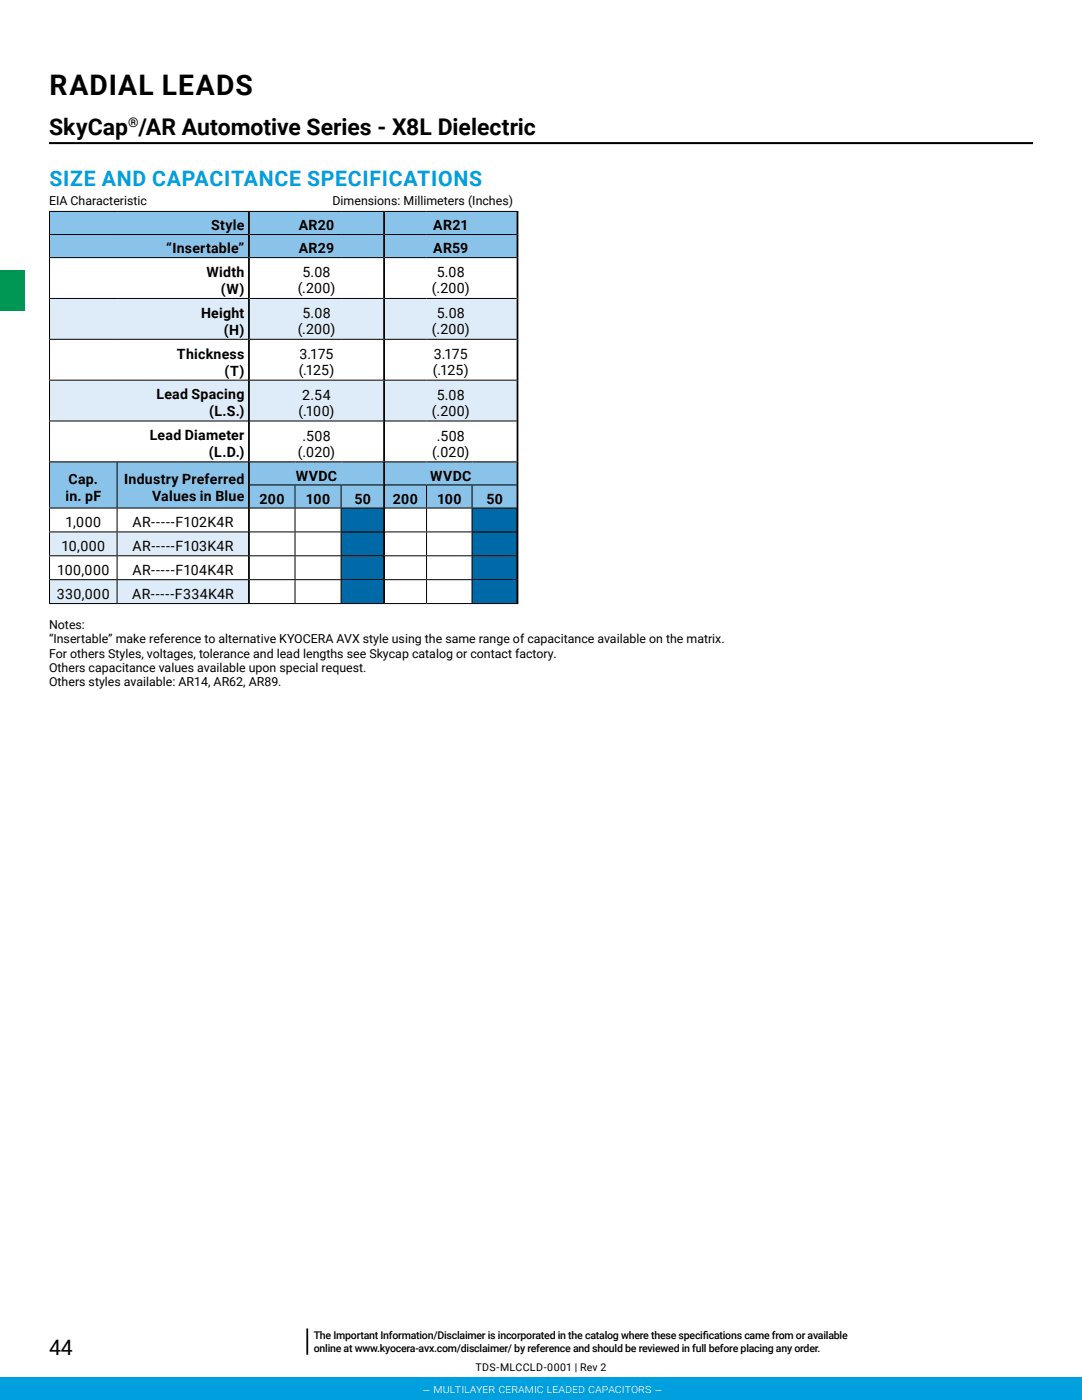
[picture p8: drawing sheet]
<svg xmlns="http://www.w3.org/2000/svg" width="216mm" height="279mm" viewBox="0 0 216 279" stroke-linecap="round" stroke-linejoin="round" font-family="sans-serif">
<defs><g id="words">
<text font-size="5.6" x="9.9" y="19">RADIAL LEADS</text>
<text font-size="4.6" x="9.8" y="26.9">SkyCap /AR Automotive Series - X8L Dielectric</text>
<text font-size="4.2" fill="#00a0df" x="9.9" y="37.2">SIZE AND CAPACITANCE SPECIFICATIONS</text>
<text font-size="4.2" x="9.8" y="270.4">44</text>
<g font-size="2.8">
<text x="42.1" y="46">Style</text>
<text x="59.6" y="46">AR20</text>
<text x="86.4" y="46">AR21</text>
<text x="33.2" y="50.6">“Insertable”</text>
<text x="59.6" y="50.6">AR29</text>
<text x="86.4" y="50.6">AR59</text>
<text x="41.2" y="55.3">Width</text>
<text x="44.1" y="58.7">(W)</text>
<text x="59.4" y="58.6">(.200)</text>
<text x="60.3" y="55.4">5.08</text>
<text x="86.2" y="58.6">(.200)</text>
<text x="87.1" y="55.4">5.08</text>
<text x="40.1" y="63.4">Height</text>
<text x="60.3" y="63.5">5.08</text>
<text x="87.1" y="63.5">5.08</text>
<text x="35.3" y="71.6">Thickness</text>
<text x="44.7" y="66.8">(H)</text>
<text x="59.4" y="66.7">(.200)</text>
<text x="59.8" y="71.7">3.175</text>
<text x="86.2" y="66.7">(.200)</text>
<text x="86.6" y="71.7">3.175</text>
<text x="44.8" y="75">(T)</text>
<text x="59.6" y="74.9">(.125)</text>
<text x="86.4" y="74.9">(.125)</text>
<text x="31.2" y="79.7">Lead Spacing</text>
<text x="41.7" y="83.1">(L.S.)</text>
<text x="59.6" y="83">(.100)</text>
<text x="60.3" y="79.8">2.54</text>
<text x="86.2" y="83">(.200)</text>
<text x="87.1" y="79.8">5.08</text>
<text x="29.9" y="87.9">Lead Diameter</text>
<text x="60.3" y="88">.508</text>
<text x="87.1" y="88">.508</text>
<text x="41.7" y="91.3">(L.D.)</text>
<text x="59" y="96">WVDC</text>
<text x="59.4" y="91.2">(.020)</text>
<text x="85.8" y="96">WVDC</text>
<text x="86.2" y="91.2">(.020)</text>
<text x="13" y="99.9">in. pF</text>
<text x="13.7" y="96.6">Cap.</text>
<text x="24.8" y="96.6">Industry Preferred</text>
<text x="30.4" y="99.9">Values in Blue</text>
<text x="51.8" y="100.6">200</text>
<text x="61" y="100.6">100</text>
<text x="70.7" y="100.6">50</text>
<text x="78.4" y="100.6">200</text>
<text x="87.2" y="100.6">100</text>
<text x="97.1" y="100.6">50</text>
<text x="13.1" y="105.2">1,000</text>
<text x="26.4" y="105.2">AR-----F102K4R</text>
<text x="12.3" y="110">10,000</text>
<text x="26.5" y="110">AR-----F103K4R</text>
<text x="11.4" y="119.6">330,000</text>
<text x="11.4" y="114.8">100,000</text>
<text x="26.3" y="119.6">AR-----F334K4R</text>
<text x="26.4" y="114.8">AR-----F104K4R</text>
</g>
<text font-size="2.7" x="25.6" y="25.3">®</text>
<g font-size="2.5">
<text x="9.8" y="40.8">EIA Characteristic</text>
<text x="66.3" y="40.8">Dimensions: Millimeters (Inches)</text>
<text x="9.8" y="125.6">Notes:</text>
<text x="9.8" y="128.4">“Insertable” make reference to alternative KYOCERA AVX style using the same range of capacitance available on the matrix.</text>
<text x="9.8" y="131.2">For others Styles, voltages, tolerance and lead lengths see Skycap catalog or contact factory.</text>
<text x="9.8" y="134.1">Others capacitance values available upon special request.</text>
<text x="9.8" y="136.9">Others styles available: AR14, AR62, AR89.</text>
</g>
<text font-size="2.5" fill="#fff" x="84.3" y="278.4">– multilayer ceramic leaded capacitors –</text>
<g font-size="2.1">
<text x="62.6" y="267.2">The Important Information/Disclaimer is incorporated in the catalog where these specif</text>
<text x="62.6" y="269.8">online at www.kyocera-avx.com/disclaimer/ by reference and should be reviewed in full before placing any order.</text>
<text x="140.2" y="267.2">ications came from or available</text>
<text x="94.9" y="273.6">TDS-MLCCLD-0001 | Rev 2</text>
</g>
</g></defs>
<path d="M9.8 28.6h196.3" fill="none" stroke="#000" stroke-width=".35"/>
<path d="M0 274.9h215.9v4.5h-215.9z" fill="#00a0df"/>
<path d="M9.8 28.6h196.3M61.3 265.1v5.3" fill="none" stroke="#000" stroke-width=".35"/>
<path d="M-.1 54h5v8.1h-5z" fill="#009754"/>
<path d="M9.9 42.2h39.8v4.6h-39.8zM49.7 42.2h26.9v4.6h-26.9zM76.6 42.2h26.7v4.6h-26.7zM9.9 46.8h39.8v4.6h-39.8zM49.7 46.8h26.9v4.6h-26.9zM76.6 46.8h26.7v4.6h-26.7zM49.7 96.8h9.2v4.6h-9.2zM58.9 96.8h9.2v4.6h-9.2zM68.1 96.8h8.5v4.6h-8.5zM76.6 96.8h8.5v4.6h-8.5zM85.1 96.8h9.1v4.6h-9.1zM94.2 96.8h9.1v4.6h-9.1z" fill="#8ac3e9"/>
<path d="M9.9 59.6h39.8v8.1h-39.8zM49.7 59.6h26.9v8.1h-26.9zM76.6 59.6h26.7v8.1h-26.7zM9.9 75.9h39.8v8.1h-39.8zM49.7 75.9h26.9v8.1h-26.9zM76.6 75.9h26.7v8.1h-26.7z" fill="#ddecf8"/>
<path d="M9.9 92.2h13.5v9.2h-13.5zM23.4 92.2h26.3v9.2h-26.3zM49.7 92.2h26.9v4.6h-26.9zM76.6 92.2h26.7v4.6h-26.7z" fill="#8ac3e9"/>
<path d="M68.1 101.4h8.5v4.8h-8.5zM94.2 101.4h9.1v4.8h-9.1zM68.1 106.2h8.5v4.7h-8.5zM94.2 106.2h9.1v4.7h-9.1zM68.1 110.9h8.5v4.8h-8.5zM94.2 110.9h9.1v4.8h-9.1zM68.1 115.7h8.5v4.8h-8.5zM94.2 115.7h9.1v4.8h-9.1z" fill="#0069a7"/>
<path d="M9.9 106.2h13.5v4.7h-13.5zM23.4 106.2h26.3v4.7h-26.3zM9.9 115.7h13.5v4.8h-13.5zM23.4 115.7h26.3v4.8h-26.3z" fill="#ddecf8"/>
<g fill="none" stroke="#000" stroke-width=".2">
<path d="M9.8 42.2h93.6M9.8 46.8h39.7M9.8 51.4h39.7M9.8 59.6h39.7M9.9 42.3v4.4M9.9 46.9v4.4M9.9 51.5v8M9.9 59.7v7.9M49.9 46.8h26.6M49.9 51.4h26.6M49.9 59.6h26.6M76.8 46.8h26.3"/>
<path d="M76.8 51.4h26.3M76.8 59.6h26.3M9.8 67.7h39.7M9.8 75.9h39.7M9.9 67.8v8M9.9 76v7.9M49.9 67.7h26.6M49.9 75.9h26.6M76.8 67.7h26.3M76.8 75.9h26.3M9.8 84h39.7M9.8 92.2h39.7"/>
<path d="M9.9 84.1v8M9.9 92.3v9M23.4 92.3v9M49.9 84h26.6M49.9 96.8h26.6M49.9 92.2h26.6M58.9 96.9v4.4M68.1 96.9v4.4M76.8 84h26.3M76.8 96.8h26.3M76.8 92.2h26.3M85.1 96.9v4.4"/>
<path d="M94.2 96.9v4.4M9.8 106.2h39.7M9.8 110.9h39.7M9.8 115.7h39.7M9.8 101.4h39.7M9.9 101.5v4.6M9.9 106.2v4.6M9.9 111v4.6M9.9 115.8v4.6M23.4 101.5v4.6M23.4 106.2v4.6M23.4 111v4.6"/>
<path d="M23.4 115.8v4.6M49.9 106.2h26.6M49.9 110.9h26.6M49.9 115.7h26.6M49.9 101.4h26.6M58.9 101.5v4.6M58.9 106.2v4.6M58.9 111v4.6M58.9 115.8v4.6M68.1 101.5v4.6M68.1 106.2v4.6M68.1 111v4.6"/>
<path d="M68.1 115.8v4.6M76.8 106.2h26.3M76.8 110.9h26.3M76.8 115.7h26.3M76.8 101.4h26.3M85.1 101.5v4.6M85.1 106.2v4.6M85.1 111v4.6M85.1 115.8v4.6M94.2 101.5v4.6M94.2 106.2v4.6M94.2 111v4.6"/>
<path d="M94.2 115.8v4.6M9.8 120.5h93.6"/>
</g>
<path d="M49.7 42.3v78.1M76.6 42.3v78.1M103.3 42.3v78.1" fill="none" stroke="#000" stroke-width=".35"/>
<use href="#words"/>
</svg>
